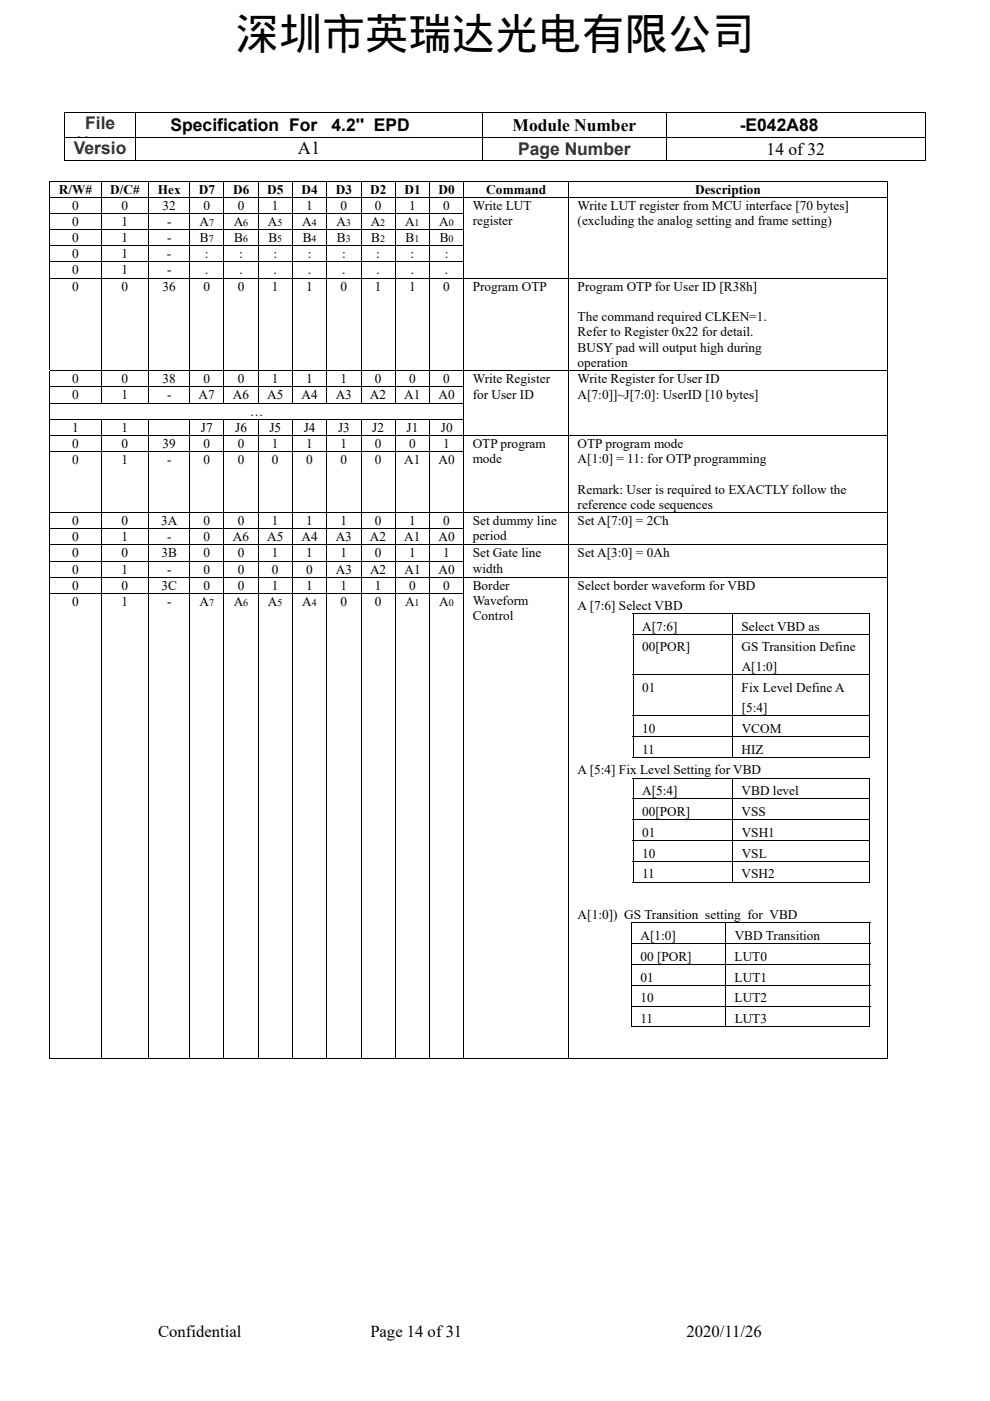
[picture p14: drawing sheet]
<svg xmlns="http://www.w3.org/2000/svg" width="210mm" height="297mm" viewBox="0 0 210 297" stroke-linecap="round" stroke-linejoin="round" font-family="sans-serif">
<defs><g id="words">
<text font-size="9.2" x="50" y="10.4">深圳市英瑞达光电有限公司</text>
<text font-size="3.9" x="63.2" y="32.7">A1</text>
<g font-size="3.7" fill="#333">
<text x="18.1" y="27.3">File</text>
<text x="15.7" y="32.6">Versio</text>
<text x="16.2" y="31.6">N</text>
<text x="109.9" y="32.9">Page Number</text>
</g>
<g font-size="3.7">
<text x="36.2" y="27.7">Specification For</text>
<text x="70.3" y="27.7">4.2'' EPD</text>
<text x="108.7" y="27.7">Module Number</text>
<text x="156.9" y="27.7">-E042A88</text>
<text x="162.6" y="32.8">14 of 32</text>
</g>
<g font-size="3.5">
<text x="33.6" y="283.5">Confidential</text>
<text x="78.6" y="283.5">Page 14 of 31</text>
<text x="145.6" y="283.5">2020/11/26</text>
</g>
<g font-size="2.8">
<text x="12.5" y="41.1">R/W#</text>
<text x="23.4" y="41.1">D/C#</text>
<text x="33.5" y="41.1">Hex</text>
<text x="42.2" y="41.1">D7</text>
<text x="49.4" y="41.1">D6</text>
<text x="56.7" y="41.1">D5</text>
<text x="64" y="41.1">D4</text>
<text x="71.2" y="41.1">D3</text>
<text x="78.5" y="41.1">D2</text>
<text x="85.8" y="41.1">D1</text>
<text x="93" y="41.1">D0</text>
<text x="103.2" y="41.1">Command</text>
<text x="147.4" y="41.1">Description</text>
<text x="15.3" y="44.5">0</text>
<text x="15.3" y="47.9">0</text>
<text x="25.8" y="44.5">0</text>
<text x="25.8" y="47.9">1</text>
<text x="34.5" y="44.5">32</text>
<text x="35.4" y="47.9">-</text>
<text x="42.3" y="47.9">A</text>
<text x="43.2" y="44.5">0</text>
<text x="49.6" y="47.9">A</text>
<text x="50.4" y="44.5">0</text>
<text x="56.8" y="47.9">A</text>
<text x="57.7" y="44.5">1</text>
<text x="64.1" y="47.9">A</text>
<text x="65" y="44.5">1</text>
<text x="71.4" y="47.9">A</text>
<text x="72.2" y="44.5">0</text>
<text x="78.6" y="47.9">A</text>
<text x="79.5" y="44.5">0</text>
<text x="85.9" y="47.9">A</text>
<text x="86.8" y="44.5">1</text>
<text x="93.2" y="47.9">A</text>
<text x="94" y="44.5">0</text>
<text x="100.3" y="47.8">register</text>
<text x="100.3" y="44.5">Write LUT</text>
<text x="122.5" y="44.5">Write LUT register from MCU interface [70 bytes]</text>
<text x="122.5" y="47.8">(excluding the analog setting and frame setting)</text>
<text x="15.3" y="51.4">0</text>
<text x="25.8" y="51.4">1</text>
<text x="35.4" y="51.4">-</text>
<text x="42.4" y="51.4">B</text>
<text x="49.7" y="51.4">B</text>
<text x="56.9" y="51.4">B</text>
<text x="64.2" y="51.4">B</text>
<text x="71.5" y="51.4">B</text>
<text x="78.7" y="51.4">B</text>
<text x="86" y="51.4">B</text>
<text x="93.3" y="51.4">B</text>
<text x="15.3" y="54.8">0</text>
<text x="15.3" y="58.2">0</text>
<text x="25.8" y="54.8">1</text>
<text x="25.8" y="58.2">1</text>
<text x="35.4" y="54.8">-</text>
<text x="35.4" y="58.2">-</text>
<text x="43.5" y="54.8">:</text>
<text x="43.5" y="58.2">.</text>
<text x="50.7" y="54.8">:</text>
<text x="50.8" y="58.2">.</text>
<text x="58" y="54.8">:</text>
<text x="58" y="58.2">.</text>
<text x="65.3" y="54.8">:</text>
<text x="65.3" y="58.2">.</text>
<text x="72.5" y="54.8">:</text>
<text x="72.6" y="58.2">.</text>
<text x="79.8" y="54.8">:</text>
<text x="79.8" y="58.2">.</text>
<text x="87.1" y="54.8">:</text>
<text x="87.1" y="58.2">.</text>
<text x="94.3" y="54.8">:</text>
<text x="94.4" y="58.2">.</text>
<text x="15.3" y="61.6">0</text>
<text x="25.8" y="61.6">0</text>
<text x="34.5" y="61.6">36</text>
<text x="43.2" y="61.6">0</text>
<text x="50.4" y="61.6">0</text>
<text x="57.7" y="61.6">1</text>
<text x="65" y="61.6">1</text>
<text x="72.2" y="61.6">0</text>
<text x="79.5" y="61.6">1</text>
<text x="86.8" y="61.6">1</text>
<text x="94" y="61.6">0</text>
<text x="100.3" y="61.6">Program OTP</text>
<text x="122.5" y="61.6">Program OTP for User ID [R38h]</text>
<text x="122.5" y="68.1">The command required CLKEN=1.</text>
<text x="122.5" y="71.3">Refer to Register 0x22 for detail.</text>
<text x="122.5" y="74.6">BUSY pad will output high during</text>
<text x="122.5" y="77.8">operation</text>
<text x="15.3" y="81.3">0</text>
<text x="25.8" y="81.3">0</text>
<text x="34.5" y="81.3">38</text>
<text x="43.2" y="81.3">0</text>
<text x="50.4" y="81.3">0</text>
<text x="57.7" y="81.3">1</text>
<text x="65" y="81.3">1</text>
<text x="72.2" y="81.3">1</text>
<text x="79.5" y="81.3">0</text>
<text x="86.8" y="81.3">0</text>
<text x="94" y="81.3">0</text>
<text x="100.3" y="81.3">Write Register</text>
<text x="122.5" y="81.3">Write Register for User ID</text>
<text x="15.3" y="84.7">0</text>
<text x="25.8" y="84.7">1</text>
<text x="35.4" y="84.7">-</text>
<text x="42.1" y="84.7">A7</text>
<text x="49.4" y="84.7">A6</text>
<text x="53.1" y="88.1">…</text>
<text x="56.7" y="84.7">A5</text>
<text x="63.9" y="84.7">A4</text>
<text x="71.2" y="84.7">A3</text>
<text x="78.5" y="84.7">A2</text>
<text x="85.7" y="84.7">A1</text>
<text x="93" y="84.7">A0</text>
<text x="100.3" y="84.5">for User ID</text>
<text x="122.5" y="84.5">A[7:0]]~J[7:0]: UserID [10 bytes]</text>
<text x="15.3" y="91.5">1</text>
<text x="15.3" y="94.9">0</text>
<text x="25.8" y="94.9">0</text>
<text x="25.8" y="91.5">1</text>
<text x="34.5" y="94.9">39</text>
<text x="42.6" y="91.5">J7</text>
<text x="43.2" y="94.9">0</text>
<text x="49.9" y="91.5">J6</text>
<text x="50.4" y="94.9">0</text>
<text x="57.1" y="91.5">J5</text>
<text x="57.7" y="94.9">1</text>
<text x="64.4" y="91.5">J4</text>
<text x="65" y="94.9">1</text>
<text x="71.7" y="91.5">J3</text>
<text x="72.2" y="94.9">1</text>
<text x="79" y="91.5">J2</text>
<text x="79.5" y="94.9">0</text>
<text x="86.2" y="91.5">J1</text>
<text x="86.8" y="94.9">0</text>
<text x="93.5" y="91.5">J0</text>
<text x="94" y="94.9">1</text>
<text x="100.3" y="94.9">OTP program</text>
<text x="122.5" y="94.9">OTP program mode</text>
<text x="15.3" y="98.4">0</text>
<text x="25.8" y="98.4">1</text>
<text x="35.4" y="98.4">-</text>
<text x="43.2" y="98.4">0</text>
<text x="50.4" y="98.4">0</text>
<text x="57.7" y="98.4">0</text>
<text x="65" y="98.4">0</text>
<text x="72.2" y="98.4">0</text>
<text x="79.5" y="98.4">0</text>
<text x="85.8" y="98.4">A1</text>
<text x="93" y="98.4">A0</text>
<text x="100.3" y="98.2">mode</text>
<text x="122.5" y="98.2">A[1:0] = 11: for OTP programming</text>
<text x="122.5" y="104.7">Remark: User is required to EXACTLY follow the</text>
<text x="122.5" y="107.9">reference code sequences</text>
<text x="15.3" y="111.3">0</text>
<text x="25.8" y="111.3">0</text>
<text x="34.2" y="111.3">3A</text>
<text x="43.2" y="111.3">0</text>
<text x="50.4" y="111.3">0</text>
<text x="57.7" y="111.3">1</text>
<text x="65" y="111.3">1</text>
<text x="72.2" y="111.3">1</text>
<text x="79.5" y="111.3">0</text>
<text x="86.8" y="111.3">1</text>
<text x="94" y="111.3">0</text>
<text x="100.3" y="111.3">Set dummy line</text>
<text x="122.5" y="111.3">Set A[7:0] = 2Ch</text>
<text x="15.3" y="114.8">0</text>
<text x="15.3" y="118.2">0</text>
<text x="25.8" y="114.8">1</text>
<text x="25.8" y="118.2">0</text>
<text x="34.2" y="118.2">3B</text>
<text x="35.4" y="114.8">-</text>
<text x="43.2" y="114.8">0</text>
<text x="43.2" y="118.2">0</text>
<text x="49.4" y="114.8">A6</text>
<text x="50.4" y="118.2">0</text>
<text x="56.7" y="114.8">A5</text>
<text x="57.7" y="118.2">1</text>
<text x="63.9" y="114.8">A4</text>
<text x="65" y="118.2">1</text>
<text x="71.2" y="114.8">A3</text>
<text x="72.2" y="118.2">1</text>
<text x="78.5" y="114.8">A2</text>
<text x="79.5" y="118.2">0</text>
<text x="85.7" y="114.8">A1</text>
<text x="86.8" y="118.2">1</text>
<text x="93" y="114.8">A0</text>
<text x="94" y="118.2">1</text>
<text x="100.3" y="114.6">period</text>
<text x="100.3" y="118.2">Set Gate line</text>
<text x="122.5" y="118.2">Set A[3:0] = 0Ah</text>
<text x="15.3" y="121.6">0</text>
<text x="15.3" y="125">0</text>
<text x="25.8" y="125">0</text>
<text x="25.8" y="121.6">1</text>
<text x="34.2" y="125">3C</text>
<text x="35.4" y="121.6">-</text>
<text x="43.2" y="125">0</text>
<text x="43.2" y="121.6">0</text>
<text x="50.4" y="125">0</text>
<text x="50.4" y="121.6">0</text>
<text x="57.7" y="125">1</text>
<text x="57.7" y="121.6">0</text>
<text x="65" y="125">1</text>
<text x="65" y="121.6">0</text>
<text x="71.2" y="121.6">A3</text>
<text x="72.2" y="125">1</text>
<text x="78.5" y="121.6">A2</text>
<text x="79.5" y="125">1</text>
<text x="85.8" y="121.6">A1</text>
<text x="86.8" y="125">0</text>
<text x="93" y="121.6">A0</text>
<text x="94" y="125">0</text>
<text x="100.3" y="121.4">width</text>
<text x="100.3" y="125">Border</text>
<text x="122.5" y="125">Select border waveform for VBD</text>
<text x="15.3" y="128.5">0</text>
<text x="25.8" y="128.5">1</text>
<text x="35.4" y="128.5">-</text>
<text x="42.3" y="128.5">A</text>
<text x="49.6" y="128.5">A</text>
<text x="56.8" y="128.5">A</text>
<text x="64.1" y="128.5">A</text>
<text x="72.2" y="128.5">0</text>
<text x="79.5" y="128.5">0</text>
<text x="85.9" y="128.5">A</text>
<text x="93.2" y="128.5">A</text>
<text x="100.3" y="128.3">Waveform</text>
<text x="100.3" y="131.5">Control</text>
<text x="122.5" y="129.3">A [7:6] Select VBD</text>
<text x="136.2" y="133.7">A[7:6]</text>
<text x="157.3" y="133.7">Select VBD as</text>
<text x="136.2" y="138.1">00[POR]</text>
<text x="157.3" y="138.1">GS Transition Define</text>
<text x="157.3" y="142.3">A[1:0]</text>
<text x="136.2" y="146.7">01</text>
<text x="157.3" y="146.7">Fix Level Define A</text>
<text x="136.2" y="155.4">10</text>
<text x="157.3" y="151">[5:4]</text>
<text x="157.3" y="155.4">VCOM</text>
<text x="136.2" y="159.8">11</text>
<text x="157.3" y="159.8">HIZ</text>
<text x="122.5" y="164.2">A [5:4] Fix Level Setting for VBD</text>
<text x="136.2" y="173">00[POR]</text>
<text x="136.2" y="168.6">A[5:4]</text>
<text x="157.3" y="173">VSS</text>
<text x="157.3" y="168.6">VBD level</text>
<text x="136.2" y="177.4">01</text>
<text x="157.3" y="177.4">VSH1</text>
<text x="136.2" y="181.8">10</text>
<text x="157.3" y="181.8">VSL</text>
<text x="136.2" y="186.2">11</text>
<text x="157.3" y="186.2">VSH2</text>
<text x="122.5" y="194.9">A[1:0]) GS Transition setting for VBD</text>
<text x="135.8" y="203.7">00 [POR]</text>
<text x="135.8" y="199.3">A[1:0]</text>
<text x="155.8" y="203.7">LUT0</text>
<text x="155.8" y="199.3">VBD Transition</text>
<text x="135.8" y="208.1">01</text>
<text x="155.8" y="208.1">LUT1</text>
<text x="135.8" y="212.5">10</text>
<text x="155.8" y="212.5">LUT2</text>
<text x="135.8" y="216.9">11</text>
<text x="155.8" y="216.9">LUT3</text>
</g>
<g font-size="2.1">
<text x="44.3" y="47.9">7</text>
<text x="51.6" y="47.9">6</text>
<text x="58.9" y="47.9">5</text>
<text x="66.1" y="47.9">4</text>
<text x="73.4" y="47.9">3</text>
<text x="80.7" y="47.9">2</text>
<text x="87.9" y="47.9">1</text>
<text x="95.2" y="47.9">0</text>
<text x="44.3" y="51.4">7</text>
<text x="51.5" y="51.4">6</text>
<text x="58.8" y="51.4">5</text>
<text x="66.1" y="51.4">4</text>
<text x="73.3" y="51.4">3</text>
<text x="80.6" y="51.4">2</text>
<text x="87.9" y="51.4">1</text>
<text x="95.1" y="51.4">0</text>
<text x="44.3" y="128.5">7</text>
<text x="51.6" y="128.5">6</text>
<text x="58.9" y="128.5">5</text>
<text x="66.1" y="128.5">4</text>
<text x="87.9" y="128.5">1</text>
<text x="95.2" y="128.5">0</text>
</g>
</g></defs>
<g fill="#000">
<path d="M10.5 38.3h.2v.2h-.2zM13.7 23.7h.1v.1h-.1zM188.1 38.3h.1v.2h-.1zM196.2 23.7h.2v.1h-.2zM196.2 29h.2v.1h-.2zM196.2 33.9h.2v.2h-.2zM120.5 45.2h.2v.2h-.2zM120.5 48.6h.2v.2h-.2zM120.5 52h.2v.2h-.2zM120.5 55.5h.2v.1h-.2zM188.1 45.2h.1v.2h-.1zM188.1 48.6h.1v.2h-.1z"/>
<path d="M188.1 52h.1v.2h-.1zM188.1 55.5h.1v.1h-.1zM120.5 81.9h.2v.2h-.2zM120.5 85.4h.2v.1h-.2zM120.5 88.8h.2v.1h-.2zM120.5 95.6h.2v.2h-.2zM188.1 81.9h.1v.2h-.1zM188.1 85.4h.1v.1h-.1zM188.1 88.8h.1v.1h-.1zM188.1 95.6h.1v.2h-.1zM120.5 112h.2v.2h-.2zM120.5 118.9h.2v.1h-.2z"/>
<path d="M188.1 112h.1v.2h-.1zM188.1 118.9h.1v.1h-.1zM120.5 125.7h.2v.2h-.2zM134.2 129.9h.2v.2h-.2zM184.4 129.9h.1v.2h-.1zM188.1 125.7h.1v.2h-.1zM134.2 164.9h.2v.1h-.2zM184.4 160.5h.1v.1h-.1zM184.4 164.9h.1v.1h-.1zM133.8 195.6h.2v.1h-.2zM184.4 186.9h.1v.2h-.1zM184.4 195.6h.1v.1h-.1z"/>
<path d="M184.4 217.6h.1v.2h-.1zM188.1 224.3h.1v.2h-.1z"/>
</g>
<g fill="none" stroke="#000" stroke-width=".21">
<path d="M10.5 38.4h177.7M10.6 38.5v3.3M13.7 29.1h182.5M13.7 34h15M13.8 23.8v5.2M13.8 29.1v5M21.5 38.5v3.3M28.7 23.8v5.2M28.7 29.1v5M28.8 34h73.5M31.6 38.5v3.3M40.2 38.5v3.3"/>
<path d="M47.5 38.5v3.3M54.8 38.5v3.3M62 38.5v3.3M69.3 38.5v3.3M76.6 38.5v3.3M83.8 38.5v3.3M91.1 38.5v3.3M98.4 38.5v3.3M102.4 23.8v5.2M102.4 29.1v5M102.5 34h38.7M120.6 38.5v3.3"/>
<path d="M141.3 23.8v5.2M141.3 29.1v5M141.4 34h54.8M188.2 38.5v3.3M196.2 23.7h-182.5M196.3 23.8v5.2M196.3 29.1v5M10.5 41.8h177.7M10.5 45.3h88M10.5 48.7h88M10.5 52.1h88M10.5 55.5h88"/>
<path d="M10.5 58.9h177.7M10.6 41.9v3.3M10.6 45.4v3.2M10.6 48.8v3.2M10.6 52.2v3.3M10.6 55.6v3.3M10.6 59v19.5M21.5 41.9v3.3M21.5 45.4v3.2M21.5 48.8v3.2M21.5 52.2v3.3M21.5 55.6v3.3"/>
<path d="M21.5 59v19.5M31.6 41.9v3.3M31.6 45.4v3.2M31.6 48.8v3.2M31.6 52.2v3.3M31.6 55.6v3.3M31.6 59v19.5M40.2 41.9v3.3M40.2 45.4v3.2M40.2 48.8v3.2M40.2 52.2v3.3M40.2 55.6v3.3"/>
<path d="M40.2 59v19.5M47.5 41.9v3.3M47.5 45.4v3.2M47.5 48.8v3.2M47.5 52.2v3.3M47.5 55.6v3.3M47.5 59v19.5M54.8 41.9v3.3M54.8 45.4v3.2M54.8 48.8v3.2M54.8 52.2v3.3M54.8 55.6v3.3"/>
<path d="M54.8 59v19.5M62 41.9v3.3M62 45.4v3.2M62 48.8v3.2M62 52.2v3.3M62 55.6v3.3M62 59v19.5M69.3 41.9v3.3M69.3 45.4v3.2M69.3 48.8v3.2M69.3 52.2v3.3M69.3 55.6v3.3"/>
<path d="M69.3 59v19.5M76.6 41.9v3.3M76.6 45.4v3.2M76.6 48.8v3.2M76.6 52.2v3.3M76.6 55.6v3.3M76.6 59v19.5M83.8 41.9v3.3M83.8 45.4v3.2M83.8 48.8v3.2M83.8 52.2v3.3M83.8 55.6v3.3"/>
<path d="M83.8 59v19.5M91.1 41.9v3.3M91.1 45.4v3.2M91.1 48.8v3.2M91.1 52.2v3.3M91.1 55.6v3.3M91.1 59v19.5M98.4 41.9v3.3M98.4 45.4v3.2M98.4 48.8v3.2M98.4 52.2v3.3M98.4 55.6v3.3"/>
<path d="M98.4 59v19.5M120.6 41.9v3.3M120.6 45.4v3.2M120.6 48.8v3.2M120.6 52.2v3.3M120.6 55.6v3.3M120.6 59v19.5M188.2 41.9v3.3M188.2 45.4v3.2M188.2 48.8v3.2M188.2 52.2v3.3M188.2 55.6v3.3"/>
<path d="M188.2 59v19.5M10.5 78.6h177.7M10.6 78.7v3.2M21.5 78.7v3.2M31.6 78.7v3.2M40.2 78.7v3.2M47.5 78.7v3.2M54.8 78.7v3.2M62 78.7v3.2M69.3 78.7v3.2M76.6 78.7v3.2M83.8 78.7v3.2"/>
<path d="M91.1 78.7v3.2M98.4 78.7v3.2M120.6 78.7v3.2M188.2 78.7v3.2M10.5 82h88M10.5 85.4h88M10.5 88.9h88M10.5 92.3h177.7M10.5 95.7h88M10.6 82.1v3.3M10.6 85.5v3.3M10.6 88.9v3.3"/>
<path d="M10.6 92.4v3.2M10.6 95.8v12.8M21.5 82.1v3.3M21.5 88.9v3.3M21.5 92.4v3.2M21.5 95.8v12.8M31.6 82.1v3.3M31.6 88.9v3.3M31.6 92.4v3.2M31.6 95.8v12.8M40.2 82.1v3.3M40.2 88.9v3.3"/>
<path d="M40.2 92.4v3.2M40.2 95.8v12.8M47.5 82.1v3.3M47.5 88.9v3.3M47.5 92.4v3.2M47.5 95.8v12.8M54.8 82.1v3.3M54.8 88.9v3.3M54.8 92.4v3.2M54.8 95.8v12.8M62 82.1v3.3M62 88.9v3.3"/>
<path d="M62 92.4v3.2M62 95.8v12.8M69.3 82.1v3.3M69.3 88.9v3.3M69.3 92.4v3.2M69.3 95.8v12.8M76.6 82.1v3.3M76.6 88.9v3.3M76.6 92.4v3.2M76.6 95.8v12.8M83.8 82.1v3.3M83.8 88.9v3.3"/>
<path d="M83.8 92.4v3.2M83.8 95.8v12.8M91.1 82.1v3.3M91.1 88.9v3.3M91.1 92.4v3.2M91.1 95.8v12.8M98.4 82.1v3.3M98.4 85.5v3.3M98.4 88.9v3.3M98.4 92.4v3.2M98.4 95.8v12.8M120.6 82.1v3.3"/>
<path d="M120.6 85.5v3.3M120.6 88.9v3.3M120.6 92.4v3.2M120.6 95.8v12.8M188.2 82.1v3.3M188.2 85.5v3.3M188.2 88.9v3.3M188.2 92.4v3.2M188.2 95.8v12.8M10.5 108.7h177.7M10.5 112.1h88M10.5 115.5h177.7"/>
<path d="M10.5 119h88M10.6 108.8v3.2M10.6 112.2v3.2M10.6 115.6v3.3M10.6 119v3.3M21.5 108.8v3.2M21.5 112.2v3.2M21.5 115.6v3.3M21.5 119v3.3M31.6 108.8v3.2M31.6 112.2v3.2M31.6 115.6v3.3"/>
<path d="M31.6 119v3.3M40.2 108.8v3.2M40.2 112.2v3.2M40.2 115.6v3.3M40.2 119v3.3M47.5 108.8v3.2M47.5 112.2v3.2M47.5 115.6v3.3M47.5 119v3.3M54.8 108.8v3.2M54.8 112.2v3.2M54.8 115.6v3.3"/>
<path d="M54.8 119v3.3M62 108.8v3.2M62 112.2v3.2M62 115.6v3.3M62 119v3.3M69.3 108.8v3.2M69.3 112.2v3.2M69.3 115.6v3.3M69.3 119v3.3M76.6 108.8v3.2M76.6 112.2v3.2M76.6 115.6v3.3"/>
<path d="M76.6 119v3.3M83.8 108.8v3.2M83.8 112.2v3.2M83.8 115.6v3.3M83.8 119v3.3M91.1 108.8v3.2M91.1 112.2v3.2M91.1 115.6v3.3M91.1 119v3.3M98.4 108.8v3.2M98.4 112.2v3.2M98.4 115.6v3.3"/>
<path d="M98.4 119v3.3M120.6 108.8v3.2M120.6 112.2v3.2M120.6 115.6v3.3M120.6 119v3.3M188.2 108.8v3.2M188.2 112.2v3.2M188.2 115.6v3.3M188.2 119v3.3M10.5 122.4h177.7M10.5 125.8h88M10.6 122.5v3.2"/>
<path d="M10.6 125.9v98.6M21.5 122.5v3.2M21.5 125.9v98.6M31.6 122.5v3.2M31.6 125.9v98.6M40.2 122.5v3.2M40.2 125.9v98.6M47.5 122.5v3.2M47.5 125.9v98.6M54.8 122.5v3.2M54.8 125.9v98.6M62 122.5v3.2"/>
<path d="M62 125.9v98.6M69.3 122.5v3.2M69.3 125.9v98.6M76.6 122.5v3.2M76.6 125.9v98.6M83.8 122.5v3.2M83.8 125.9v98.6M91.1 122.5v3.2M91.1 125.9v98.6M98.4 122.5v3.2M98.4 125.9v98.6M120.6 122.5v3.2"/>
<path d="M120.6 125.9v98.6M134.2 130h50.3M134.2 134.5h50.3M134.3 130.1v4.3M134.3 134.5v8.5M155.4 130.1v4.3M155.4 134.5v8.5M184.4 130.1v4.3M184.4 134.5v8.5M188.2 122.5v3.2M188.2 125.9v98.6M134.2 143.1h50.3"/>
<path d="M134.2 151.7h50.3M134.2 156.1h50.3M134.3 143.2v8.4M134.3 151.8v4.3M134.3 156.2v4.4M155.4 143.2v8.4M155.4 151.8v4.3M155.4 156.2v4.4M184.4 143.2v8.4M184.4 151.8v4.3M184.4 156.2v4.4M134.2 160.5h21.1"/>
<path d="M134.2 165h50.3M134.2 169.4h50.3M134.2 173.8h50.3M134.2 178.2h50.3M134.3 165v4.3M134.3 169.5v4.2M134.3 173.9v4.2M134.3 178.3v4.2M155.4 165v4.3M155.4 169.5v4.2M155.4 173.9v4.2M155.4 178.3v4.2"/>
<path d="M155.5 160.5h28.9M184.4 165v4.3M184.4 169.5v4.2M184.4 173.9v4.2M184.4 178.3v4.2M133.8 195.6h50.7M133.9 195.7v4.3M134.2 182.6h50.3M134.2 187h21.1M134.3 182.7v4.4M153.9 195.7v4.3M155.4 182.7v4.4"/>
<path d="M155.5 187h28.9M184.4 182.7v4.4M184.4 195.7v4.3M133.8 200.1h50.7M133.8 204.5h50.7M133.8 208.9h50.7M133.8 213.3h50.7M133.8 217.7h20M133.9 200.2v4.2M133.9 204.6v4.2M133.9 209v4.2M133.9 213.4v4.4"/>
<path d="M153.9 200.2v4.2M153.9 204.6v4.2M153.9 209v4.2M153.9 213.4v4.4M154 217.7h30.4M184.4 200.2v4.2M184.4 204.6v4.2M184.4 209v4.2M184.4 213.4v4.4M10.5 224.4h10.9M21.5 224.4h10M31.6 224.4h8.6"/>
<path d="M40.3 224.4h7.1M47.6 224.4h7.1M54.9 224.4h7.1M62.1 224.4h7.1M69.4 224.4h7.1M76.7 224.4h7.1M83.9 224.4h7.1M91.2 224.4h7.1M98.5 224.4h22M120.7 224.4h67.4"/>
</g>
<use href="#words"/>
</svg>
